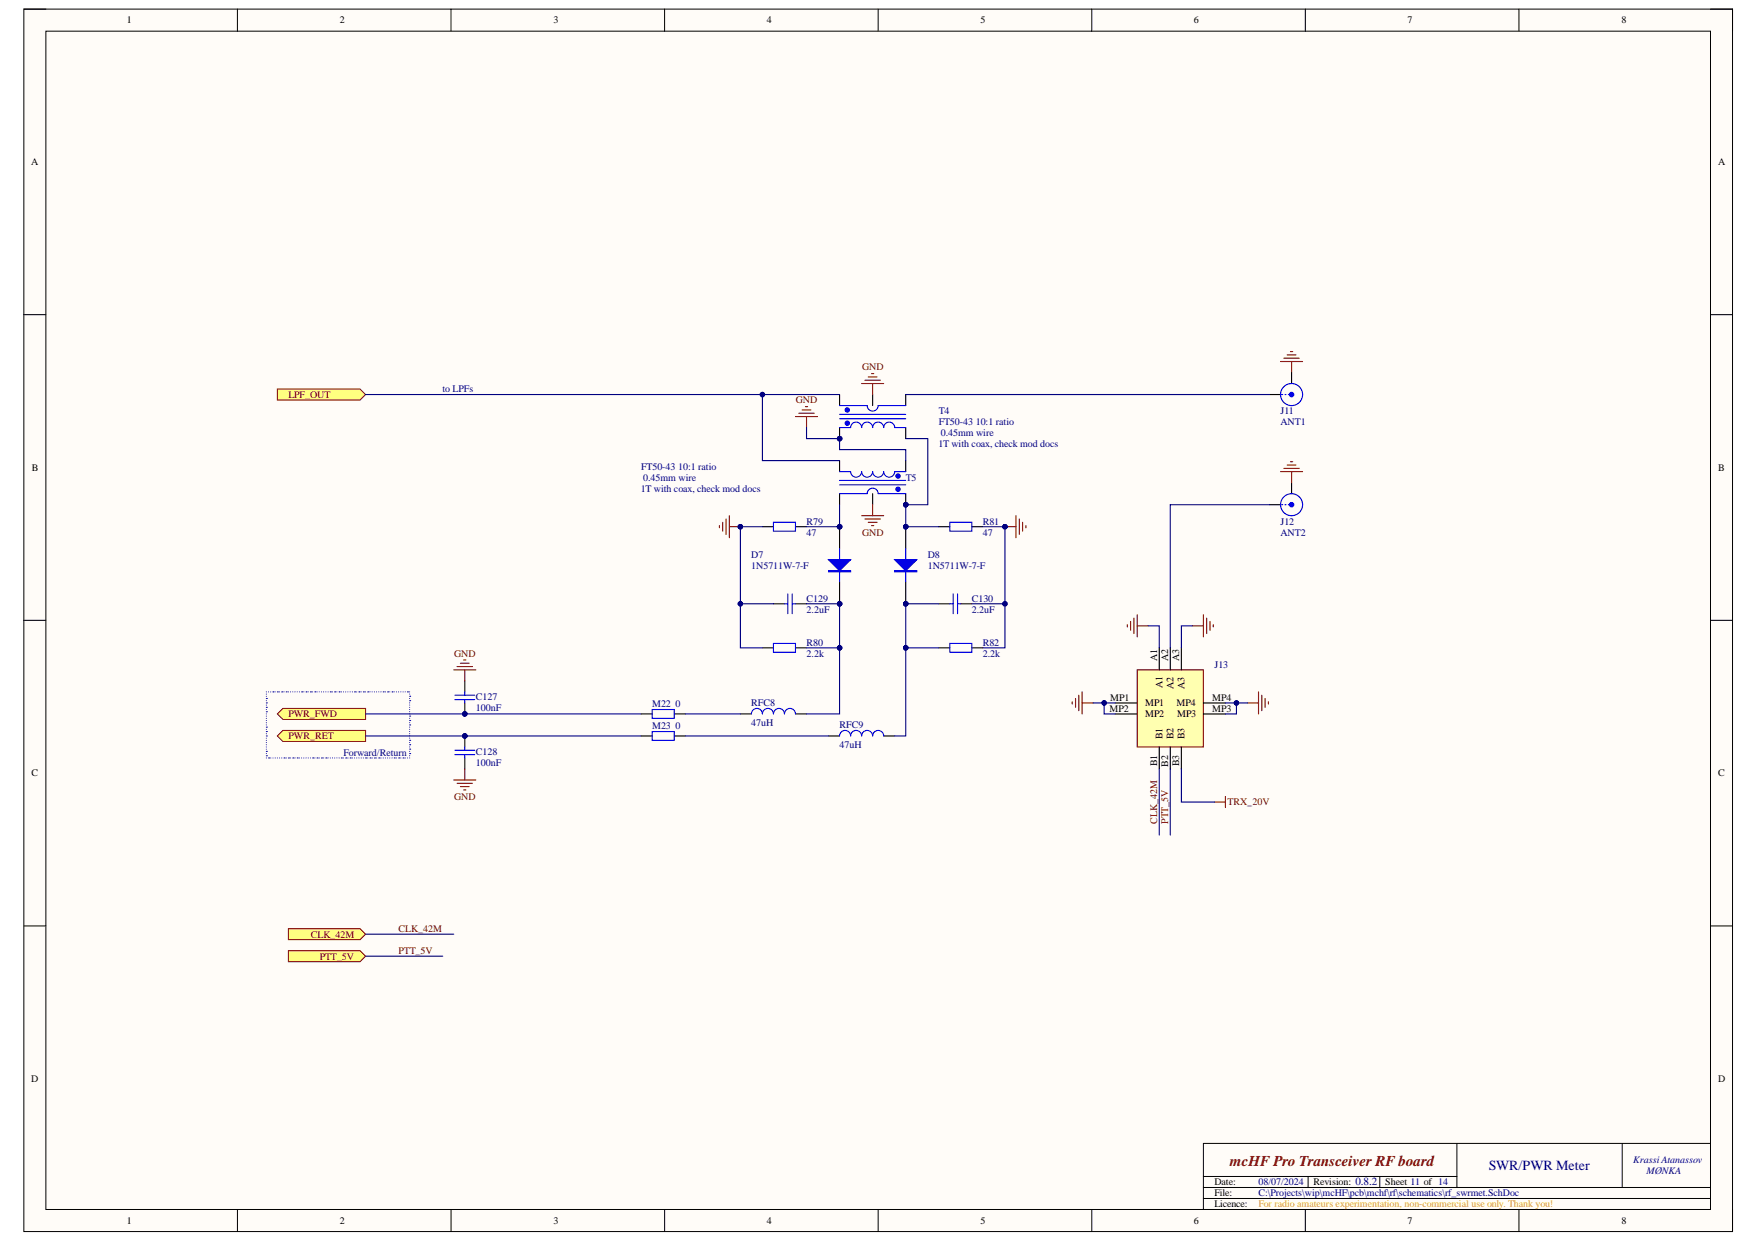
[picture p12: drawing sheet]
<svg xmlns="http://www.w3.org/2000/svg" width="297mm" height="210mm" viewBox="0 0 297 210" stroke-linecap="round" stroke-linejoin="round" font-family="sans-serif">
<defs><g id="words">
<text font-size="2.5" fill="#800000" x="207.8" y="197">mcHF Pro Transceiver RF board</text>
<text font-size="2.4" fill="#000080" x="251.5" y="197.8">SWR/PWR Meter</text>
<g font-size="1.7">
<text x="21.4" y="4">1</text>
<text x="57.4" y="4">2</text>
<text x="93.5" y="4">3</text>
<text x="129.6" y="4">4</text>
<text x="165.7" y="4">5</text>
<text x="201.7" y="4">6</text>
<text x="237.8" y="4">7</text>
<text x="274" y="4">8</text>
<text x="5.3" y="27.9">A</text>
<text x="290.3" y="27.9">A</text>
<text x="5.4" y="79.6">B</text>
<text x="290.3" y="79.6">B</text>
<text x="195.5" y="111.7" transform="rotate(-90 195.5 111.7)">A1</text>
<text x="197.4" y="111.7" transform="rotate(-90 197.4 111.7)">A2</text>
<text x="199.2" y="111.7" transform="rotate(-90 199.2 111.7)">A3</text>
<text x="187.6" y="118.4">MP1</text>
<text x="193.5" y="119.4">MP1</text>
<text x="196.4" y="116.4" transform="rotate(-90 196.4 116.4)">A1</text>
<text x="198.3" y="116.5" transform="rotate(-90 198.3 116.5)">A2</text>
<text x="198.8" y="119.4">MP4</text>
<text x="200.1" y="116.4" transform="rotate(-90 200.1 116.4)">A3</text>
<text x="204.8" y="118.4">MP4</text>
<text x="187.5" y="120.3">MP2</text>
<text x="193.5" y="121.2">MP2</text>
<text x="196.4" y="124.9" transform="rotate(-90 196.4 124.9)">B1</text>
<text x="198.3" y="124.9" transform="rotate(-90 198.3 124.9)">B2</text>
<text x="198.9" y="121.2">MP3</text>
<text x="200.1" y="124.9" transform="rotate(-90 200.1 124.9)">B3</text>
<text x="204.8" y="120.3">MP3</text>
<text x="5.3" y="131.2">C</text>
<text x="195.5" y="129.5" transform="rotate(-90 195.5 129.5)">B1</text>
<text x="197.4" y="129.6" transform="rotate(-90 197.4 129.6)">B2</text>
<text x="199.2" y="129.5" transform="rotate(-90 199.2 129.5)">B3</text>
<text x="290.3" y="131.2">C</text>
<text x="5.3" y="182.9">D</text>
<text x="290.3" y="182.9">D</text>
<text x="205.2" y="200.3">Date:</text>
<text x="205.2" y="202.2">File:</text>
<text x="221.9" y="200.3">Revision: 0.8.2</text>
<text x="234.1" y="200.3">Sheet 11 of 14</text>
<text x="21.4" y="206.8">1</text>
<text x="57.4" y="206.8">2</text>
<text x="93.5" y="206.8">3</text>
<text x="129.6" y="206.8">4</text>
<text x="165.7" y="206.8">5</text>
<text x="201.7" y="206.8">6</text>
<text x="205.2" y="204">Licence:</text>
<text x="237.8" y="206.8">7</text>
<text x="274" y="206.8">8</text>
</g>
<g font-size="1.7" fill="#800000">
<text x="145.7" y="62.6">GND</text>
<text x="48.7" y="67.2">LPF_OUT</text>
<text x="134.5" y="68.2">GND</text>
<text x="145.7" y="90.5">GND</text>
<text x="76.7" y="111">GND</text>
<text x="48.7" y="124.9">PWR_RET</text>
<text x="48.7" y="121.2">PWR_FWD</text>
<text x="76.7" y="135.2">GND</text>
<text x="207.4" y="136.1">TRX_20V</text>
<text x="195.5" y="139.3" transform="rotate(-90 195.5 139.3)">CLK_42M</text>
<text x="197.4" y="139.3" transform="rotate(-90 197.4 139.3)">PTT_5V</text>
<text x="52.5" y="158.4">CLK_42M</text>
<text x="67.3" y="157.5">CLK_42M</text>
<text x="67.3" y="161.2">PTT_5V</text>
<text x="54" y="162.2">PTT_5V</text>
</g>
<g font-size="1.7" fill="#000080">
<text x="74.8" y="66.3">to LPFs</text>
<text x="158.6" y="70">T4</text>
<text x="158.6" y="71.9">FT50-43 10:1 ratio</text>
<text x="216.3" y="70">J11</text>
<text x="216.3" y="71.9">ANT1</text>
<text x="158.6" y="75.6">1T with coax, check mod docs</text>
<text x="159" y="73.7">0.45mm wire</text>
<text x="108.3" y="83.1">1T with coax, check mod docs</text>
<text x="108.3" y="79.4">FT50-43 10:1 ratio</text>
<text x="108.7" y="81.2">0.45mm wire</text>
<text x="153" y="81.2">T5</text>
<text x="136.3" y="88.7">R79</text>
<text x="166.1" y="88.7">R81</text>
<text x="216.3" y="88.7">J12</text>
<text x="126.9" y="94.2">D7</text>
<text x="136.3" y="90.5">47</text>
<text x="156.8" y="94.2">D8</text>
<text x="166.1" y="90.5">47</text>
<text x="216.3" y="90.5">ANT2</text>
<text x="126.9" y="96.1">1N5711W-7-F</text>
<text x="136.3" y="101.7">C129</text>
<text x="156.8" y="96.1">1N5711W-7-F</text>
<text x="164.2" y="101.7">C130</text>
<text x="136.3" y="103.5">2.2uF</text>
<text x="164.2" y="103.5">2.2uF</text>
<text x="136.3" y="109.1">R80</text>
<text x="136.3" y="111">2.2k</text>
<text x="166.1" y="109.1">R82</text>
<text x="166.1" y="111">2.2k</text>
<text x="205.2" y="112.8">J13</text>
<text x="80.4" y="118.3">C127</text>
<text x="110.2" y="119.6">M22</text>
<text x="114.1" y="119.6">0</text>
<text x="126.9" y="119.4">RFC8</text>
<text x="80.4" y="120.1">100nF</text>
<text x="110.2" y="123.3">M23</text>
<text x="114.1" y="123.3">0</text>
<text x="126.9" y="122.7">47uH</text>
<text x="141.9" y="123.1">RFC9</text>
<text x="58" y="127.7">Forward/Return</text>
<text x="80.4" y="127.6">C128</text>
<text x="80.4" y="129.4">100nF</text>
<text x="141.9" y="126.5">47uH</text>
<text x="275.9" y="196.6">Krassi Atanassov</text>
<text x="212.6" y="200.3">08/07/2024</text>
<text x="212.6" y="202.2">C:\Projects\wip\mcHF\pcb\mchf\rf\schematics\rf_swrmet.SchDoc</text>
<text x="278.2" y="198.5">MØNKA</text>
</g>
<text font-size="1.7" fill="#f90" x="212.6" y="204">For radio amateurs experimentation, non-commercial use only. Thank you!</text>
</g></defs>
<path d="M4 1.5h288.7v206.6h-288.7z" fill-rule="evenodd" fill="#fffcf8"/>
<path d="M4 1.5h288.7v206.6h-288.7z" fill="none" stroke="#000" stroke-width=".17"/>
<path d="M7.8 5.3h281.2v199.1h-281.2z" fill-rule="evenodd" fill="#fffcf8"/>
<g fill="none" stroke="#000" stroke-width=".17">
<path d="M4 1.5h3.8M7.8 5.3h281.2v199.1h-281.2zM40.1 1.5v3.8M76.2 1.5v3.8M112.3 1.5v3.8M148.4 1.5v3.8M184.5 1.5v3.8M220.6 1.5v3.8M256.6 1.5v3.8M289 1.5h3.7v3.8M4 53.2h3.8M289 53.2h3.7"/>
<path d="M4 104.8h3.8M289 104.8h3.7M4 156.5h3.8M289 156.5h3.7M203.3 198.8h42.9M221 198.8v1.9M233.1 198.8v1.9M246.2 193.2v7.5M274.1 193.2v7.5M289 193.2h-85.7v11.2M40.1 204.4v3.7M76.2 204.4v3.7"/>
<path d="M112.3 204.4v3.7M148.4 204.4v3.7M184.5 204.4v3.7M203.3 200.7h85.7M203.3 202.5h85.7M220.6 204.4v3.7M256.6 204.4v3.7M292.7 204.4v3.7"/>
</g>
<path d="M46.9 124.4l.9-1h14v1.9h-14z" fill-rule="evenodd" fill="#ffff80"/>
<path d="M46.9 124.4l.9-1h14v1.9h-14z" fill="none" stroke="#800000" stroke-width=".17"/>
<path d="M46.9 120.7l.9-1h14v1.9h-14z" fill-rule="evenodd" fill="#ffff80"/>
<path d="M46.9 120.7l.9-1h14v1.9h-14z" fill="none" stroke="#800000" stroke-width=".17"/>
<path d="M134.4 70.4h3.7M135 69.8h2.6M135.5 69.3h1.5M136.1 68.7h.4M136.3 70.4v1.9M121.6 88.8v.4M122.1 88.3v1.5M122.7 87.7v2.6M123.2 87.2v3.7M123.2 89h1.9" fill="none" stroke="#800000" stroke-width=".18"/>
<circle cx="125.1" cy="89" r=".37" fill="#000080"/>
<circle cx="125.1" cy="89" r=".37" fill="none" stroke="#000080" stroke-width=".17"/>
<path d="M169.8 89h1.9M171.7 87.2v3.7M172.2 87.7v2.6M172.8 88.3v1.5" fill="none" stroke="#800000" stroke-width=".18"/>
<path d="M173.3 88.8v.4" fill="none" stroke="#800000" stroke-width=".19"/>
<circle cx="169.8" cy="89" r=".37" fill="#000080"/>
<circle cx="169.8" cy="89" r=".37" fill="none" stroke="#000080" stroke-width=".17"/>
<path d="M46.9 65.7h13.9l1 1-1 .9h-13.9z" fill-rule="evenodd" fill="#ffff80"/>
<path d="M46.9 65.7h13.9l1 1-1 .9h-13.9z" fill="none" stroke="#800000" stroke-width=".17"/>
<g fill="none" stroke="#0000b4" stroke-width=".18">
<path d="M45 118.1h.1M45 118.8h.1M45 119.5h.1M45 116.9h.1M45 117.3h.1M45 117.7h.1M45 118.4h.1M45 119.2h.1M45 119.9h.1M45.4 116.9h.1M45.7 116.9h.1M46.1 116.9h.1"/>
<path d="M46.5 116.9h.1M46.9 116.9h.1M47.2 116.9h.1M47.6 116.9h.1M48 116.9h.1M48.4 116.9h.1M48.7 116.9h.1M49.1 116.9h.1M49.5 116.9h.1M49.8 116.9h.1M50.2 116.9h.1M50.6 116.9h.1"/>
<path d="M51 116.9h.1M51.3 116.9h.1M51.7 116.9h.1M52.1 116.9h.1M52.5 116.9h.1M52.8 116.9h.1M53.2 116.9h.1M53.6 116.9h.1M53.9 116.9h.1M54.3 116.9h.1M54.7 116.9h.1M55.1 116.9h.1"/>
<path d="M55.4 116.9h.1M55.8 116.9h.1M56.2 116.9h.1M56.6 116.9h.1M56.9 116.9h.1M57.3 116.9h.1M57.7 116.9h.1M58 116.9h.1M58.4 116.9h.1M58.8 116.9h.1M59.2 116.9h.1M59.5 116.9h.1"/>
<path d="M59.9 116.9h.1M60.3 116.9h.1M60.6 116.9h.1M61 116.9h.1M61.4 116.9h.1M61.8 116.9h.1M62.1 116.9h.1M62.5 116.9h.1M62.9 116.9h.1M63.3 116.9h.1M63.6 116.9h.1M64 116.9h.1"/>
<path d="M64.4 116.9h.1M64.7 116.9h.1M65.1 116.9h.1M65.5 116.9h.1M65.9 116.9h.1M66.2 116.9h.1M66.6 116.9h.1M67 116.9h.1M67.4 116.9h.1M67.7 116.9h.1M68.1 116.9h.1M68.5 116.9h.1"/>
<path d="M68.8 116.9h.1M69.2 116.9h.1M69.2 118.4h.1M69.2 117.7h.1M69.2 117.3h.1M69.2 118v.1M69.2 118.8h.1M69.2 119.2h.1M69.2 119.5h.1M69.2 119.9h.1M45 120.3h.1M45 122.9h.1"/>
<path d="M45 123.6h.1M45 124.4h.1M45 127h.1M45 127.7h.1M45 128.1h.1M45 120.7h.1M45 121h.1M45 121.4h.1M45 121.8h.1M45 122.1v.1M45 122.5h.1M45 123.3h.1"/>
<path d="M45 124h.1M45 124.8h.1M45 125.1h.1M45 125.5h.1M45 125.9h.1M45 126.2h.1M45 126.6h.1M45 127.4h.1M45.4 128.1h.1M45.7 128.1h.1M46.1 128.1h.1M46.5 128.1h.1"/>
<path d="M46.9 128.1h.1M47.2 128.1h.1M47.6 128.1h.1M48 128.1h.1M48.4 128.1h.1M48.7 128.1h.1M49.1 128.1h.1M49.5 128.1h.1M49.8 128.1h.1M50.2 128.1h.1M50.6 128.1h.1M51 128.1h.1"/>
<path d="M51.3 128.1h.1M51.7 128.1h.1M52.1 128.1h.1M52.5 128.1h.1M52.8 128.1h.1M53.2 128.1h.1M53.6 128.1h.1M53.9 128.1h.1M54.3 128.1h.1M54.7 128.1h.1M55.1 128.1h.1M55.4 128.1h.1"/>
<path d="M55.8 128.1h.1M56.2 128.1h.1M56.6 128.1h.1M56.9 128.1h.1M57.3 128.1h.1M57.7 128.1h.1M58 128.1h.1M58.4 128.1h.1M58.8 128.1h.1M59.2 128.1h.1M59.5 128.1h.1M59.9 128.1h.1"/>
<path d="M60.3 128.1h.1M60.6 128.1h.1M61 128.1h.1M61.4 128.1h.1M61.8 128.1h.1M62.1 128.1h.1M62.5 128.1h.1M62.9 128.1h.1M63.3 128.1h.1M63.6 128.1h.1M64 128.1h.1M64.4 128.1h.1"/>
<path d="M64.7 128.1h.1M65.1 128.1h.1M65.5 128.1h.1M65.9 128.1h.1M66.2 128.1h.1M66.6 128.1h.1M67 128.1h.1M67.4 128.1h.1M67.7 128.1h.1M68.1 128.1h.1M68.5 128.1h.1M68.8 128.1h.1"/>
<path d="M69.2 127.4h.1M69.2 126.6h.1M69.2 125.9h.1M69.2 125.1h.1M69.2 122.5h.1M69.2 121.8h.1M69.2 121h.1M69.2 120.3h.1M69.2 120.7h.1M69.2 121.4h.1M69.2 122.1h.1M69.2 122.9h.1"/>
<path d="M69.2 123.3h.1M69.2 123.6h.1M69.2 124h.1M69.2 124.4h.1M69.2 124.7v.1M69.2 125.5h.1M69.2 126.2h.1M69.2 127h.1M69.2 127.7h.1M69.2 128.1h.1"/>
</g>
<circle cx="141.9" cy="89" r=".37" fill="#000080"/>
<circle cx="141.9" cy="89" r=".37" fill="none" stroke="#000080" stroke-width=".17"/>
<circle cx="141.9" cy="102" r=".37" fill="#000080"/>
<circle cx="141.9" cy="102" r=".37" fill="none" stroke="#000080" stroke-width=".17"/>
<path d="M141.9 89v3.7" fill="none" stroke="#000" stroke-width=".18"/>
<circle cx="141.9" cy="89" r=".37" fill="#000080"/>
<circle cx="141.9" cy="89" r=".37" fill="none" stroke="#000080" stroke-width=".17"/>
<path d="M141.9 98.3v3.7" fill="none" stroke="#000" stroke-width=".18"/>
<circle cx="141.9" cy="102" r=".37" fill="#000080"/>
<circle cx="141.9" cy="102" r=".37" fill="none" stroke="#000080" stroke-width=".17"/>
<path d="M140 96.5h3.7v.1h-3.7zM140 96.6h3.7M141.9 92.7v5.6" fill="none" stroke="#00f" stroke-width=".18"/>
<path d="M140 94.6h3.7l-1.8 1.9z" fill="#00f"/>
<path d="M140 94.6h3.7l-1.8 1.9z" fill="none" stroke="#00f" stroke-width=".18"/>
<circle cx="153" cy="89" r=".37" fill="#000080"/>
<circle cx="153" cy="89" r=".37" fill="none" stroke="#000080" stroke-width=".17"/>
<circle cx="153" cy="102" r=".37" fill="#000080"/>
<circle cx="153" cy="102" r=".37" fill="none" stroke="#000080" stroke-width=".17"/>
<path d="M153 89v3.7" fill="none" stroke="#000" stroke-width=".18"/>
<circle cx="153" cy="89" r=".37" fill="#000080"/>
<circle cx="153" cy="89" r=".37" fill="none" stroke="#000080" stroke-width=".17"/>
<path d="M153 98.3v3.7" fill="none" stroke="#000" stroke-width=".18"/>
<circle cx="153" cy="102" r=".37" fill="#000080"/>
<circle cx="153" cy="102" r=".37" fill="none" stroke="#000080" stroke-width=".17"/>
<path d="M151.2 96.5h3.7v.1h-3.7zM151.2 96.6h3.7M153 92.7v5.6" fill="none" stroke="#00f" stroke-width=".18"/>
<path d="M151.2 94.6h3.7l-1.9 1.9z" fill="#00f"/>
<g fill="none" stroke="#00f" stroke-width=".18">
<path d="M130.7 88.3h3.7v1.5h-3.7zM151.2 94.6h3.7l-1.9 1.9zM160.5 88.3h3.7v1.5h-3.7zM110.2 119.9h3.7v1.5h-3.7zM130.7 108.7h3.7v1.5h-3.7zM132.5 102h.6M133.1 100.4v3.3M133.9 102h.5M133.9 100.4v3.3M160.5 108.7h3.7v1.5h-3.7zM160.5 102h.5M161 100.4v3.3"/>
<path d="M161.8 102h.6M161.8 100.4v3.3M110.2 123.6h3.7v1.5h-3.7zM127 120.7a.93 .93 0 0 1 .9-1 .93 .93 0 0 1 .9 1 .93 .93 0 0 1 1-1 .93 .93 0 0 1 .9 1 .93 .93 0 0 1 .9-1 .93 .93 0 0 1 .9 1 .93 .93 0 0 1 1-1 .93 .93 0 0 1 .9 1M141.9 124.4a.93 .93 0 0 1 .9-1 .93 .93 0 0 1 .9 1 .93 .93 0 0 1 1-1 .93 .93 0 0 1 .9 1 .93 .93 0 0 1 .9-1 .93 .93 0 0 1 .9 1 .93 .93 0 0 1 1-1 .93 .93 0 0 1 .9 1"/>
</g>
<g fill="none" stroke="#000" stroke-width=".18">
<path d="M128.8 89h1.9M134.4 89h1.9M158.6 89h1.9M164.2 89h1.9M128.8 109.5h1.9M130.7 102h1.8M134.4 109.5h1.9M134.4 102h1.9M158.6 109.5h1.9M158.6 102h1.9M162.4 102h1.8M164.2 109.5h1.9"/>
<path d="M108.3 120.7h1.9M108.3 124.4h1.9M113.9 120.7h1.9M113.9 124.4h1.9M125.1 120.7h1.9M134.4 120.7h1.9M140 124.4h1.9M149.3 124.4h1.9"/>
</g>
<circle cx="141.9" cy="74.1" r=".37" fill="#000080"/>
<circle cx="141.9" cy="74.1" r=".37" fill="none" stroke="#000080" stroke-width=".17"/>
<path d="M143.7 72.3a.93 .93 0 0 1 1-1 .93 .93 0 0 1 .9 1" fill="none" stroke="#00f" stroke-width=".18"/>
<path d="M141.9 72.3v1.8" fill="none" stroke="#000" stroke-width=".18"/>
<circle cx="141.9" cy="74.1" r=".37" fill="#000080"/>
<circle cx="141.9" cy="74.1" r=".37" fill="none" stroke="#000080" stroke-width=".17"/>
<path d="M141.9 66.7v1.8M153 66.7v1.8M153 72.3v1.8" fill="none" stroke="#000" stroke-width=".18"/>
<path d="M141.9 68.5h4.6a.93 .93 0 0 0 .9 1 .93 .93 0 0 0 1-1h4.6M141.9 72.3h1.8M141.9 70.8h11.1M141.9 70h11.1M145.6 72.3a.93 .93 0 0 1 .9-1 .93 .93 0 0 1 .9 1 .93 .93 0 0 1 1-1 .93 .93 0 0 1 .9 1 .93 .93 0 0 1 .9-1 .93 .93 0 0 1 1 1h1.8" fill="none" stroke="#00f" stroke-width=".18"/>
<circle cx="143.2" cy="71.5" r=".37" fill="#00f"/>
<circle cx="143.2" cy="71.5" r=".37" fill="none" stroke="#00f" stroke-width=".17"/>
<circle cx="143.2" cy="69.3" r=".37" fill="#00f"/>
<circle cx="143.2" cy="69.3" r=".37" fill="none" stroke="#00f" stroke-width=".17"/>
<path d="M147.4 66.7v1.8" fill="none" stroke="#000" stroke-width=".18"/>
<circle cx="153" cy="85.3" r=".37" fill="#000080"/>
<circle cx="153" cy="85.3" r=".37" fill="none" stroke="#000080" stroke-width=".17"/>
<path d="M149.3 79.7a.93 .93 0 0 0 .9 .9 .93 .93 0 0 0 1-.9" fill="none" stroke="#00f" stroke-width=".18"/>
<path d="M141.9 77.8v1.9M153 77.8v1.9M153 83.4v1.9" fill="none" stroke="#000" stroke-width=".18"/>
<circle cx="153" cy="85.3" r=".37" fill="#000080"/>
<circle cx="153" cy="85.3" r=".37" fill="none" stroke="#000080" stroke-width=".17"/>
<path d="M141.9 83.4v1.9" fill="none" stroke="#000" stroke-width=".18"/>
<path d="M141.9 79.7h1.8a.93 .93 0 0 0 1 .9 .93 .93 0 0 0 .9-.9 .93 .93 0 0 0 .9 .9 .93 .93 0 0 0 .9-.9 .93 .93 0 0 0 1 .9 .93 .93 0 0 0 .9-.9M151.2 79.7h1.8M141.9 83.4h4.6a.93 .93 0 0 1 .9-.9 .93 .93 0 0 1 1 .9h4.6M141.9 81.2h11.1M141.9 81.9h11.1" fill="none" stroke="#00f" stroke-width=".18"/>
<circle cx="151.7" cy="80.5" r=".37" fill="#00f"/>
<circle cx="151.7" cy="80.5" r=".37" fill="none" stroke="#00f" stroke-width=".17"/>
<circle cx="151.7" cy="82.7" r=".37" fill="#00f"/>
<circle cx="151.7" cy="82.7" r=".37" fill="none" stroke="#00f" stroke-width=".17"/>
<path d="M147.4 83.4v1.9" fill="none" stroke="#000" stroke-width=".18"/>
<path d="M145.6 64.8h3.7M146.1 64.3h2.7M146.7 63.7h1.5M147.3 63.1h.3M147.4 64.8v1.9M145.6 87.2h3.7M146.1 87.7h2.7M146.7 88.3h1.5M147.3 88.8h.3M147.4 85.3v1.9" fill="none" stroke="#800000" stroke-width=".18"/>
<path d="M217.5 60h1.5M218 59.4h.4M216.4 61.1h3.7M216.9 60.5h2.6M218.2 61.1v1.9" fill="none" stroke="#800000" stroke-width=".19"/>
<path d="M214.5 66.7h1.9M218.2 63v1.8" fill="none" stroke="#000" stroke-width=".19"/>
<circle cx="218.2" cy="66.7" r=".37" fill="#00f"/>
<g fill="none" stroke="#00f" stroke-width=".19">
<path d="M216.5 66.7h.2M217.1 66.7h.2M217.7 66.7h.2"/>
<circle cx="218.2" cy="66.7" r="1.86"/>
<circle cx="218.2" cy="66.7" r=".37"/>
</g>
<circle cx="78.5" cy="124.4" r=".37" fill="#000080"/>
<circle cx="78.5" cy="124.4" r=".37" fill="none" stroke="#000080" stroke-width=".17"/>
<path d="M78.5 124.4v1.8" fill="none" stroke="#000" stroke-width=".18"/>
<circle cx="78.5" cy="124.4" r=".37" fill="#000080"/>
<circle cx="78.5" cy="124.4" r=".37" fill="none" stroke="#000080" stroke-width=".17"/>
<path d="M78.5 128.1v1.9" fill="none" stroke="#000" stroke-width=".18"/>
<path d="M76.9 127.5h3.3M76.9 126.8h3.3M78.5 126.2v.6M78.5 127.5v.6" fill="none" stroke="#00f" stroke-width=".18"/>
<circle cx="78.5" cy="120.7" r=".37" fill="#000080"/>
<circle cx="78.5" cy="120.7" r=".37" fill="none" stroke="#000080" stroke-width=".17"/>
<path d="M78.5 115.1v1.8M78.5 118.8v1.9" fill="none" stroke="#000" stroke-width=".18"/>
<circle cx="78.5" cy="120.7" r=".37" fill="#000080"/>
<circle cx="78.5" cy="120.7" r=".37" fill="none" stroke="#000080" stroke-width=".17"/>
<path d="M76.9 118.2h3.3M76.9 117.5h3.3M78.5 116.9v.6M78.5 118.2v.6" fill="none" stroke="#00f" stroke-width=".18"/>
<path d="M76.7 113.2h3.7M77.2 112.7h2.6M77.8 112.1h1.5M78.3 111.5h.4M78.5 113.2v1.9M76.7 131.8h3.7M77.2 132.4h2.6M77.8 132.9h1.5M78.3 133.5h.4M78.5 130v1.8" fill="none" stroke="#800000" stroke-width=".18"/>
<path d="M214.5 85.3h1.9M218.2 81.6v1.8" fill="none" stroke="#000" stroke-width=".19"/>
<circle cx="218.2" cy="85.3" r=".37" fill="#00f"/>
<g fill="none" stroke="#00f" stroke-width=".19">
<path d="M216.5 85.3h.2M217.1 85.3h.2M217.7 85.3h.2"/>
<circle cx="218.2" cy="85.3" r=".37"/>
<circle cx="218.2" cy="85.3" r="1.86"/>
</g>
<path d="M216.4 79.7h3.7M216.9 79.2h2.6M217.5 78.6h1.5M218 78h.4M218.2 79.7v1.9" fill="none" stroke="#800000" stroke-width=".19"/>
<path d="M192.2 113.2h11.1v13h-11.1z" fill-rule="evenodd" fill="#ffffb0"/>
<g fill="none" stroke="#800000" stroke-width=".19">
<path d="M181.2 118.6v.4M181.7 118.1v1.4M182.3 117.5v2.6M182.8 118.8h1.9M182.8 116.9v3.8M190.5 105.6v.4M191 105v1.5M191.6 104.5v2.6M192.2 113.2h11.1v13h-11.1zM192.2 105.8h1.8M192.2 103.9v3.7M201.5 105.8h1.8"/>
<path d="M203.3 103.9v3.7M203.9 104.5v2.6M204.5 105v1.5M205 105.6v.4M210.8 118.8h1.8M212.6 116.9v3.8M213.2 117.5v2.6M213.8 118.1v1.4M214.3 118.6v.4"/>
</g>
<path d="M188.4 118.8h3.8M195.9 109.5v3.7M197.7 109.5v3.7M199.6 109.5v3.7M203.3 118.8h3.8M188.4 120.7h3.8M195.9 126.2v3.8M197.7 126.2v3.8M199.6 126.2v3.8M203.3 120.7h3.8" fill="none" stroke="#000" stroke-width=".19"/>
<path d="M48.7 157h12.1l1 .9-1 .9h-12.1z" fill-rule="evenodd" fill="#ffff80"/>
<path d="M48.7 157h12.1l1 .9-1 .9h-12.1z" fill="none" stroke="#800000" stroke-width=".17"/>
<path d="M48.7 160.7h12.1l1 .9-1 .9h-12.1z" fill-rule="evenodd" fill="#ffff80"/>
<path d="M48.7 160.7h12.1l1 .9-1 .9h-12.1z" fill="none" stroke="#800000" stroke-width=".17"/>
<path d="M205.2 135.5h1.9M207.1 134.6v1.9" fill="none" stroke="#800000" stroke-width=".19"/>
<path d="M197.7 130v11.1" fill="none" stroke="#000080" stroke-width=".19"/>
<path d="M61.8 124.4h46.5M61.8 157.9h14.9M61.8 161.6h13" fill="none" stroke="#000080" stroke-width=".18"/>
<circle cx="78.5" cy="124.4" r=".37" fill="#000080"/>
<circle cx="78.5" cy="124.4" r=".37" fill="none" stroke="#000080" stroke-width=".17"/>
<path d="M61.8 120.7h46.5" fill="none" stroke="#000080" stroke-width=".18"/>
<circle cx="78.5" cy="120.7" r=".37" fill="#000080"/>
<circle cx="78.5" cy="120.7" r=".37" fill="none" stroke="#000080" stroke-width=".17"/>
<path d="M61.8 66.7h80.1" fill="none" stroke="#000080" stroke-width=".18"/>
<circle cx="128.8" cy="66.7" r=".37" fill="#000080"/>
<circle cx="128.8" cy="66.7" r=".37" fill="none" stroke="#000080" stroke-width=".17"/>
<path d="M125.1 89v20.5h3.7M115.8 124.4h24.2M115.8 120.7h9.3" fill="none" stroke="#000080" stroke-width=".18"/>
<circle cx="125.1" cy="89" r=".37" fill="#000080"/>
<circle cx="125.1" cy="89" r=".37" fill="none" stroke="#000080" stroke-width=".17"/>
<circle cx="125.1" cy="102" r=".37" fill="#000080"/>
<circle cx="125.1" cy="102" r=".37" fill="none" stroke="#000080" stroke-width=".17"/>
<path d="M125.1 102h5.6" fill="none" stroke="#000080" stroke-width=".18"/>
<circle cx="125.1" cy="102" r=".37" fill="#000080"/>
<circle cx="125.1" cy="102" r=".37" fill="none" stroke="#000080" stroke-width=".17"/>
<path d="M125.1 89h3.7" fill="none" stroke="#000080" stroke-width=".18"/>
<circle cx="125.1" cy="89" r=".37" fill="#000080"/>
<circle cx="125.1" cy="89" r=".37" fill="none" stroke="#000080" stroke-width=".17"/>
<path d="M128.8 66.7v11.1h13.1" fill="none" stroke="#000080" stroke-width=".18"/>
<circle cx="128.8" cy="66.7" r=".37" fill="#000080"/>
<circle cx="128.8" cy="66.7" r=".37" fill="none" stroke="#000080" stroke-width=".17"/>
<path d="M141.9 109.5v11.2h-5.6" fill="none" stroke="#000080" stroke-width=".18"/>
<circle cx="141.9" cy="109.5" r=".37" fill="#000080"/>
<circle cx="141.9" cy="109.5" r=".37" fill="none" stroke="#000080" stroke-width=".17"/>
<path d="M136.3 109.5h5.6" fill="none" stroke="#000080" stroke-width=".18"/>
<circle cx="141.9" cy="109.5" r=".37" fill="#000080"/>
<circle cx="141.9" cy="109.5" r=".37" fill="none" stroke="#000080" stroke-width=".17"/>
<path d="M136.3 102h5.6" fill="none" stroke="#000080" stroke-width=".18"/>
<circle cx="141.9" cy="102" r=".37" fill="#000080"/>
<circle cx="141.9" cy="102" r=".37" fill="none" stroke="#000080" stroke-width=".17"/>
<path d="M136.3 89h5.6" fill="none" stroke="#000080" stroke-width=".18"/>
<circle cx="141.9" cy="89" r=".37" fill="#000080"/>
<circle cx="141.9" cy="89" r=".37" fill="none" stroke="#000080" stroke-width=".17"/>
<path d="M136.3 72.3v1.8h5.6" fill="none" stroke="#000080" stroke-width=".18"/>
<circle cx="141.9" cy="74.1" r=".37" fill="#000080"/>
<circle cx="141.9" cy="74.1" r=".37" fill="none" stroke="#000080" stroke-width=".17"/>
<path d="M141.9 74.1v1.9h11.1v1.8" fill="none" stroke="#000080" stroke-width=".18"/>
<circle cx="141.9" cy="74.1" r=".37" fill="#000080"/>
<circle cx="141.9" cy="74.1" r=".37" fill="none" stroke="#000080" stroke-width=".17"/>
<path d="M153 109.5v14.9h-1.8" fill="none" stroke="#000080" stroke-width=".18"/>
<circle cx="153" cy="109.5" r=".37" fill="#000080"/>
<circle cx="153" cy="109.5" r=".37" fill="none" stroke="#000080" stroke-width=".17"/>
<path d="M153 109.5h5.6" fill="none" stroke="#000080" stroke-width=".18"/>
<circle cx="153" cy="109.5" r=".37" fill="#000080"/>
<circle cx="153" cy="109.5" r=".37" fill="none" stroke="#000080" stroke-width=".17"/>
<path d="M153 102h5.6" fill="none" stroke="#000080" stroke-width=".18"/>
<circle cx="153" cy="102" r=".37" fill="#000080"/>
<circle cx="153" cy="102" r=".37" fill="none" stroke="#000080" stroke-width=".17"/>
<path d="M153 89h5.6" fill="none" stroke="#000080" stroke-width=".18"/>
<circle cx="153" cy="89" r=".37" fill="#000080"/>
<circle cx="153" cy="89" r=".37" fill="none" stroke="#000080" stroke-width=".17"/>
<path d="M153 74.1h3.8v11.2h-3.8" fill="none" stroke="#000080" stroke-width=".18"/>
<circle cx="153" cy="85.3" r=".37" fill="#000080"/>
<circle cx="153" cy="85.3" r=".37" fill="none" stroke="#000080" stroke-width=".17"/>
<path d="M153 66.7h61.5" fill="none" stroke="#000080" stroke-width=".19"/>
<path d="M164.2 102h5.6" fill="none" stroke="#000080" stroke-width=".18"/>
<circle cx="169.8" cy="102" r=".37" fill="#000080"/>
<circle cx="169.8" cy="102" r=".37" fill="none" stroke="#000080" stroke-width=".17"/>
<path d="M169.8 89v20.5h-3.7" fill="none" stroke="#000080" stroke-width=".18"/>
<circle cx="169.8" cy="102" r=".37" fill="#000080"/>
<circle cx="169.8" cy="102" r=".37" fill="none" stroke="#000080" stroke-width=".17"/>
<circle cx="169.8" cy="89" r=".37" fill="#000080"/>
<circle cx="169.8" cy="89" r=".37" fill="none" stroke="#000080" stroke-width=".17"/>
<path d="M166.1 89h3.7" fill="none" stroke="#000080" stroke-width=".18"/>
<circle cx="169.8" cy="89" r=".37" fill="#000080"/>
<circle cx="169.8" cy="89" r=".37" fill="none" stroke="#000080" stroke-width=".17"/>
<path d="M184.7 118.8h3.7" fill="none" stroke="#000080" stroke-width=".19"/>
<circle cx="186.6" cy="118.8" r=".37" fill="#000080"/>
<circle cx="186.6" cy="118.8" r=".37" fill="none" stroke="#000080" stroke-width=".17"/>
<path d="M186.6 118.8v1.9h1.8" fill="none" stroke="#000080" stroke-width=".19"/>
<circle cx="186.6" cy="118.8" r=".37" fill="#000080"/>
<circle cx="186.6" cy="118.8" r=".37" fill="none" stroke="#000080" stroke-width=".17"/>
<path d="M214.5 85.3h-16.8v24.2M194 105.8h1.9v3.7M201.5 105.8h-1.9v3.7M208.9 118.8v1.9h-1.8M199.6 130v5.5h5.6" fill="none" stroke="#000080" stroke-width=".19"/>
<circle cx="208.9" cy="118.8" r=".37" fill="#000080"/>
<circle cx="208.9" cy="118.8" r=".37" fill="none" stroke="#000080" stroke-width=".17"/>
<path d="M207.1 118.8h3.7" fill="none" stroke="#000080" stroke-width=".19"/>
<circle cx="208.9" cy="118.8" r=".37" fill="#000080"/>
<circle cx="208.9" cy="118.8" r=".37" fill="none" stroke="#000080" stroke-width=".17"/>
<path d="M141.9 102v7.5" fill="none" stroke="#000080" stroke-width=".18"/>
<circle cx="141.9" cy="102" r=".37" fill="#000080"/>
<circle cx="141.9" cy="102" r=".37" fill="none" stroke="#000080" stroke-width=".17"/>
<circle cx="141.9" cy="109.5" r=".37" fill="#000080"/>
<circle cx="141.9" cy="109.5" r=".37" fill="none" stroke="#000080" stroke-width=".17"/>
<path d="M141.9 85.3v3.7" fill="none" stroke="#000080" stroke-width=".18"/>
<circle cx="141.9" cy="89" r=".37" fill="#000080"/>
<circle cx="141.9" cy="89" r=".37" fill="none" stroke="#000080" stroke-width=".17"/>
<path d="M153 102v7.5" fill="none" stroke="#000080" stroke-width=".18"/>
<circle cx="153" cy="102" r=".37" fill="#000080"/>
<circle cx="153" cy="102" r=".37" fill="none" stroke="#000080" stroke-width=".17"/>
<circle cx="153" cy="109.5" r=".37" fill="#000080"/>
<circle cx="153" cy="109.5" r=".37" fill="none" stroke="#000080" stroke-width=".17"/>
<path d="M153 85.3v3.7" fill="none" stroke="#000080" stroke-width=".18"/>
<circle cx="153" cy="85.3" r=".37" fill="#000080"/>
<circle cx="153" cy="85.3" r=".37" fill="none" stroke="#000080" stroke-width=".17"/>
<circle cx="153" cy="89" r=".37" fill="#000080"/>
<circle cx="153" cy="89" r=".37" fill="none" stroke="#000080" stroke-width=".17"/>
<path d="M195.9 130v11.1" fill="none" stroke="#000080" stroke-width=".19"/>
<use href="#words"/>
</svg>
